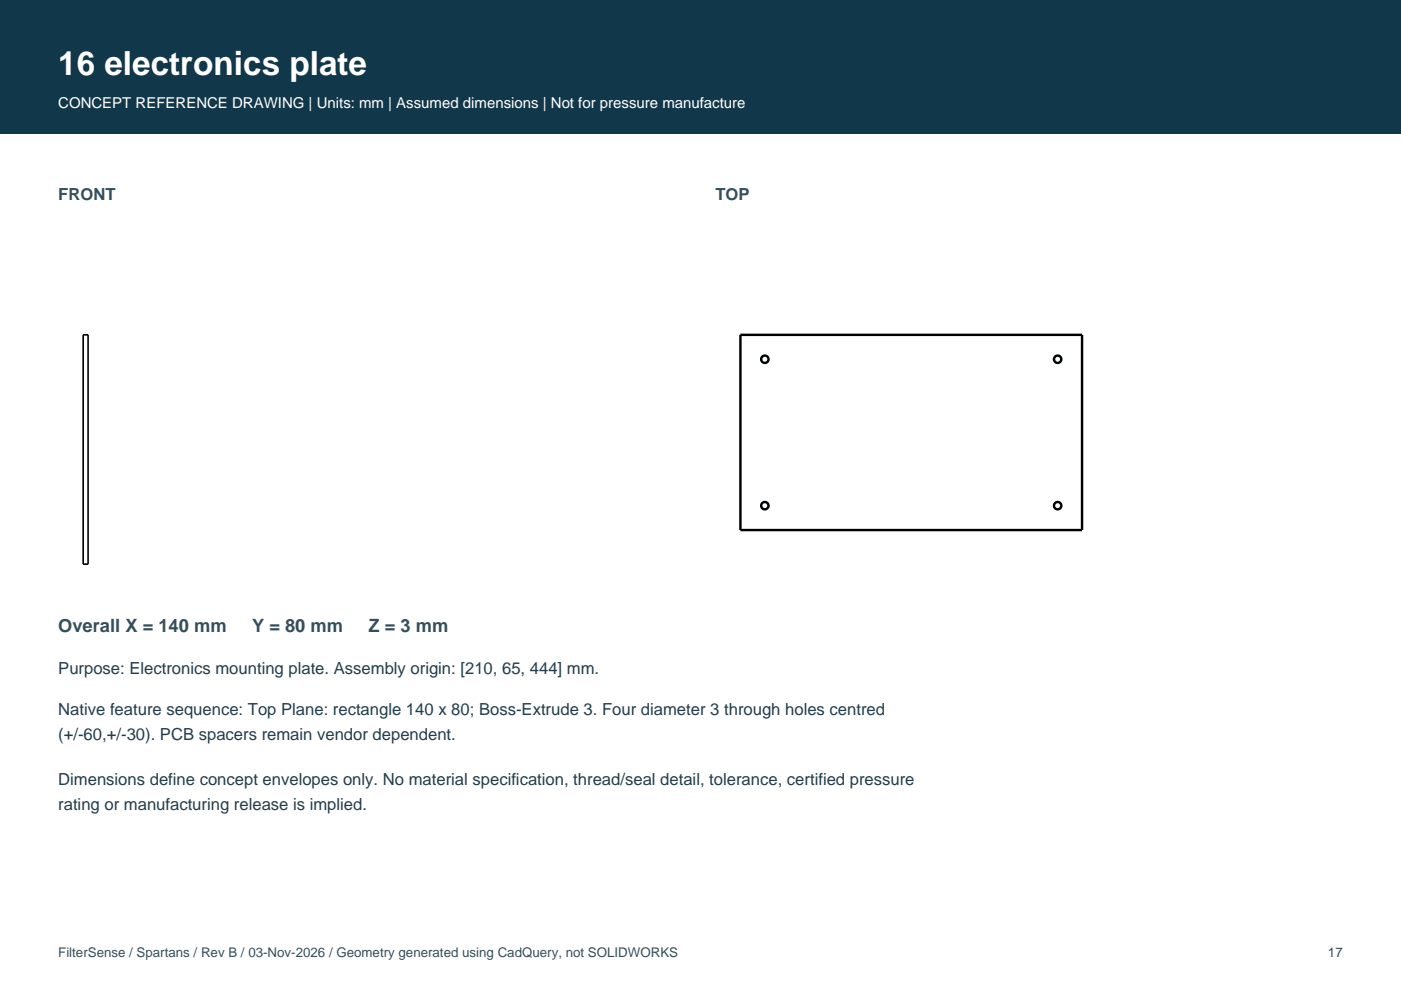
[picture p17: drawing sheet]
<svg xmlns="http://www.w3.org/2000/svg" width="297mm" height="210mm" viewBox="0 0 297 210" stroke-linecap="round" stroke-linejoin="round" font-family="sans-serif">
<defs><g id="words">
<text font-size="7.1" fill="#fff" x="12.3" y="15.9">16 electronics plate</text>
<g font-size="3.9" fill="#344f5d">
<text x="12.3" y="134.1">Overall X = 140 mm</text>
<text x="53.4" y="134.1">Y = 80 mm</text>
<text x="78.1" y="134.1">Z = 3 mm</text>
</g>
<g font-size="3.5" fill="#344f5d">
<text x="12.3" y="42.3">FRONT</text>
<text x="151.7" y="42.3">TOP</text>
</g>
<g font-size="3.5" fill="#243d4a">
<text x="12.3" y="142.9">Purpose: Electronics mounting plate. Assembly origin: [210, 65, 444] mm.</text>
<text x="12.3" y="151.7">Native feature sequence: Top Plane: rectangle 140 x 80; Boss-Extrude 3. Four diameter 3 through holes centred</text>
<text x="12.3" y="157">(+/-60,+/-30). PCB spacers remain vendor dependent.</text>
<text x="12.3" y="166.5">Dimensions define concept envelopes only. No material specification, thread/seal detail, tolerance, certified pressure</text>
<text x="12.3" y="171.8">rating or manufacturing release is implied.</text>
</g>
<text font-size="3.2" fill="#fff" x="12.3" y="22.9">CONCEPT REFERENCE DRAWING | Units: mm | Assumed dimensions | Not for pressure manufacture</text>
<g font-size="2.8" fill="#344f5d">
<text x="12.3" y="202.8">FilterSense / Spartans / Rev B / 03-Nov-2026 / Geometry generated using CadQuery, not SOLIDWORKS</text>
<text x="281.6" y="202.8">17</text>
</g>
</g></defs>
<path d="M0 0h297v28.2h-297z" fill-rule="evenodd" fill="#11384a"/>
<path d="M17.6 71h1.1v48.6h-1.1z" fill="none" stroke="#000" stroke-width=".35"/>
<g fill="none" stroke="#000" stroke-width=".52">
<path d="M157 71h72.4v41.4h-72.4z"/>
<circle cx="162.2" cy="76.2" r=".78"/>
<circle cx="224.2" cy="76.2" r=".78"/>
<circle cx="162.2" cy="107.2" r=".78"/>
<circle cx="224.2" cy="107.2" r=".78"/>
</g>
<use href="#words"/>
</svg>
